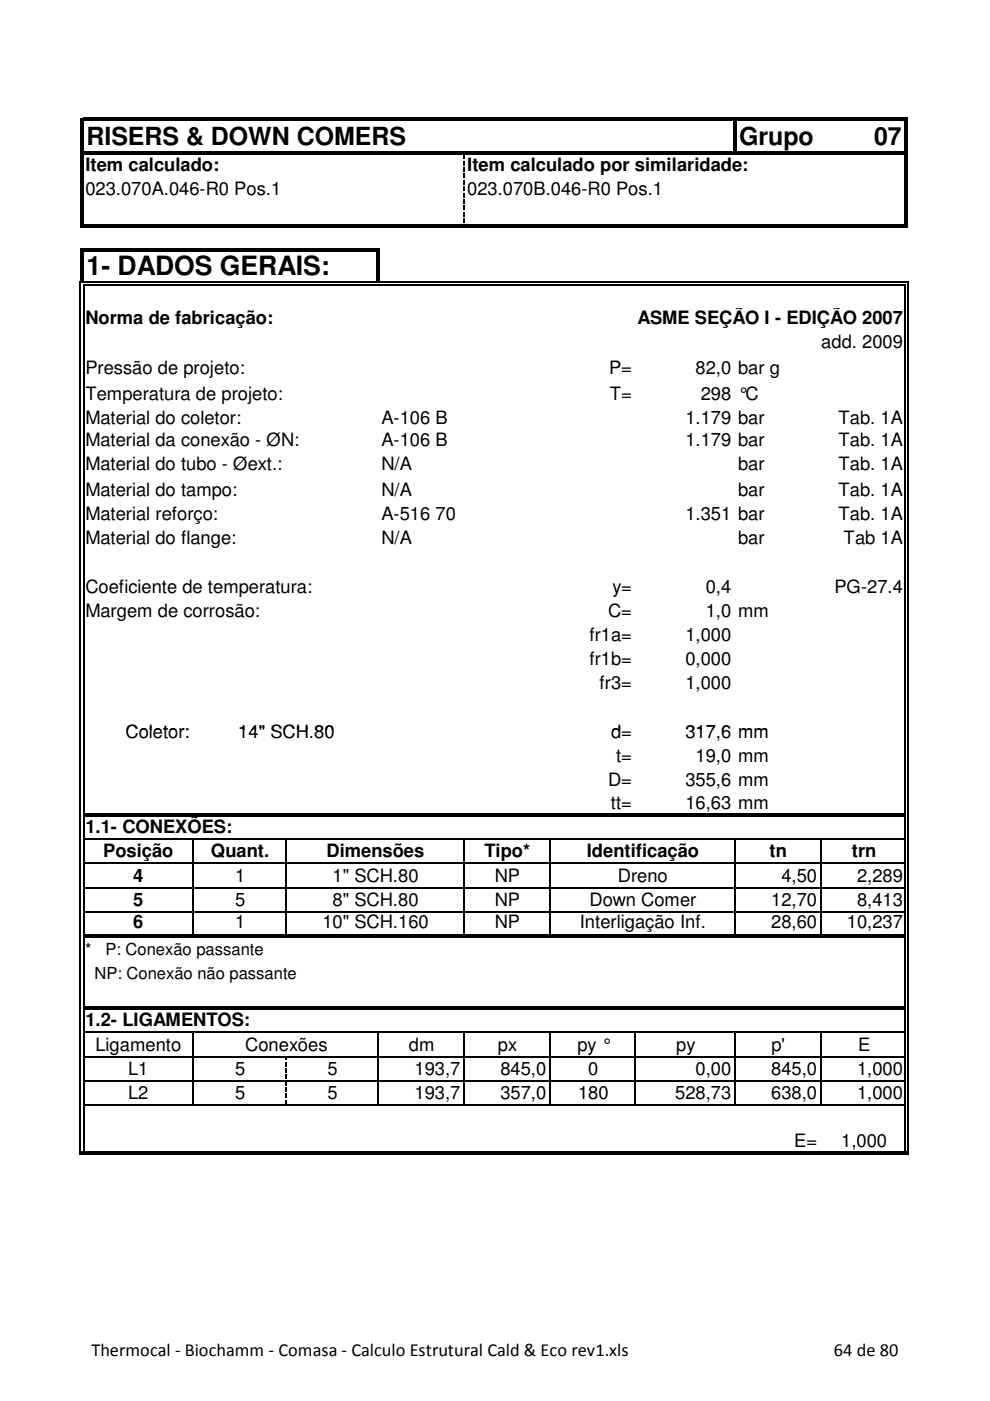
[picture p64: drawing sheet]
<svg xmlns="http://www.w3.org/2000/svg" width="210mm" height="297mm" viewBox="0 0 210 297" stroke-linecap="round" stroke-linejoin="round" font-family="sans-serif">
<defs><g id="words">
<text font-size="5.6" x="18.4" y="58.2">1- DADOS GERAIS:</text>
<g font-size="5.3">
<text x="18.3" y="30.8">RISERS &amp; DOWN COMERS</text>
<text x="156.8" y="30.8">Grupo</text>
<text x="185.4" y="30.8">07</text>
</g>
<g font-size="3.9">
<text x="18.1" y="36.3">Item calculado:</text>
<text x="18.1" y="41.4">023.070A.046-R0 Pos.1</text>
<text x="99.1" y="36.3">Item calculado por similaridade:</text>
<text x="99.1" y="41.4">023.070B.046-R0 Pos.1</text>
<text x="18.1" y="68.7">Norma de fabricação:</text>
<text x="135.2" y="68.7">ASME SEÇÃO I - EDIÇÃO 2007</text>
<text x="174.2" y="73.9">add. 2009</text>
<text x="18.1" y="79.2">Pressão de projeto:</text>
<text x="129.2" y="79.2">P=</text>
<text x="147.5" y="79.2">82,0 bar g</text>
<text x="18.1" y="84.7">Temperatura de projeto:</text>
<text x="18.1" y="89.8">Material do coletor:</text>
<text x="80.9" y="89.8">A-106 B</text>
<text x="129.4" y="84.7">T=</text>
<text x="145.4" y="89.8">1.179 bar</text>
<text x="148.6" y="84.7">298 °C</text>
<text x="177.8" y="89.8">Tab. 1A</text>
<text x="18.1" y="94.6">Material da conexão - ØN:</text>
<text x="80.9" y="94.6">A-106 B</text>
<text x="145.4" y="94.6">1.179 bar</text>
<text x="177.8" y="94.6">Tab. 1A</text>
<text x="18.1" y="99.7">Material do tubo - Øext.:</text>
<text x="80.9" y="99.7">N/A</text>
<text x="156.5" y="99.7">bar</text>
<text x="177.8" y="99.7">Tab. 1A</text>
<text x="18.1" y="105.2">Material do tampo:</text>
<text x="80.9" y="105.2">N/A</text>
<text x="156.5" y="105.2">bar</text>
<text x="177.8" y="105.2">Tab. 1A</text>
<text x="18.1" y="110.3">Material reforço:</text>
<text x="80.9" y="110.3">A-516 70</text>
<text x="145.4" y="110.3">1.351 bar</text>
<text x="177.8" y="110.3">Tab. 1A</text>
<text x="18.1" y="115.4">Material do flange:</text>
<text x="80.9" y="115.4">N/A</text>
<text x="156.5" y="115.4">bar</text>
<text x="178.9" y="115.4">Tab 1A</text>
<text x="18.1" y="125.7">Coeficiente de temperatura:</text>
<text x="129.9" y="125.7">y=</text>
<text x="149.7" y="125.7">0,4</text>
<text x="177" y="125.7">PG-27.4</text>
<text x="18.1" y="130.8">Margem de corrosão:</text>
<text x="129" y="130.8">C=</text>
<text x="149.7" y="130.8">1,0 mm</text>
<text x="125" y="135.9">fr1a=</text>
<text x="145.4" y="135.9">1,000</text>
<text x="125" y="141.1">fr1b=</text>
<text x="145.4" y="141.1">0,000</text>
<text x="127.2" y="146.2">fr3=</text>
<text x="145.4" y="146.2">1,000</text>
<text x="26.6" y="156.4">Coletor:</text>
<text x="50.5" y="156.4">14&quot; SCH.80</text>
<text x="129.6" y="156.4">d=</text>
<text x="130.7" y="161.5">t=</text>
<text x="145.4" y="156.4">317,6 mm</text>
<text x="147.5" y="161.5">19,0 mm</text>
<text x="129" y="166.7">D=</text>
<text x="145.4" y="166.7">355,6 mm</text>
<text x="129.6" y="171.4">tt=</text>
<text x="145.4" y="171.4">16,63 mm</text>
<text x="18.1" y="176.7">1.1- CONEXÕES:</text>
<text x="21.9" y="181.8">Posição</text>
<text x="44.7" y="181.8">Quant.</text>
<text x="69.3" y="181.8">Dimensões</text>
<text x="102.8" y="181.8">Tipo*</text>
<text x="124.5" y="181.8">Identificação</text>
<text x="163.2" y="181.8">tn</text>
<text x="180.7" y="181.8">trn</text>
<text x="28.3" y="186.9">4</text>
<text x="49.9" y="186.9">1</text>
<text x="70.5" y="186.9">1&quot; SCH.80</text>
<text x="104.9" y="186.9">NP</text>
<text x="131.1" y="186.9">Dreno</text>
<text x="165.7" y="186.9">4,50</text>
<text x="181.8" y="186.9">2,289</text>
<text x="28.3" y="196.8">6</text>
<text x="28.3" y="192">5</text>
<text x="49.9" y="196.8">1</text>
<text x="49.9" y="192">5</text>
<text x="68.4" y="196.8">10&quot; SCH.160</text>
<text x="70.5" y="192">8&quot; SCH.80</text>
<text x="104.9" y="196.8">NP</text>
<text x="104.9" y="192">NP</text>
<text x="123" y="196.8">Interligação Inf.</text>
<text x="125.1" y="192">Down Comer</text>
<text x="163.6" y="192">12,70</text>
<text x="163.6" y="196.8">28,60</text>
<text x="179.6" y="196.8">10,237</text>
<text x="181.8" y="192">8,413</text>
<text x="18.1" y="217.6">1.2- LIGAMENTOS:</text>
<text x="20.2" y="222.8">Ligamento</text>
<text x="27.2" y="227.9">L1</text>
<text x="49.9" y="227.9">5</text>
<text x="52" y="222.8">Conexões</text>
<text x="69.5" y="227.9">5</text>
<text x="86.7" y="222.8">dm</text>
<text x="87.9" y="227.9">193,7</text>
<text x="105.6" y="222.8">px</text>
<text x="106.1" y="227.9">845,0</text>
<text x="122.5" y="222.8">py °</text>
<text x="124.8" y="227.9">0</text>
<text x="143.4" y="222.8">py</text>
<text x="147.5" y="227.9">0,00</text>
<text x="163.6" y="227.9">845,0</text>
<text x="163.6" y="222.8">p'</text>
<text x="181.8" y="227.9">1,000</text>
<text x="182" y="222.8">E</text>
<text x="27.2" y="233">L2</text>
<text x="49.9" y="233">5</text>
<text x="69.5" y="233">5</text>
<text x="87.9" y="233">193,7</text>
<text x="106.1" y="233">357,0</text>
<text x="122.6" y="233">180</text>
<text x="143.2" y="233">528,73</text>
<text x="163.6" y="233">638,0</text>
<text x="181.8" y="233">1,000</text>
<text x="168.4" y="243.2">E=</text>
<text x="178.4" y="243.2">1,000</text>
<text x="19.4" y="287.4">Thermocal - Biochamm - Comasa - Calculo Estrutural Cald &amp; Eco rev1.xls</text>
<text x="176.9" y="287.4">64 de 80</text>
</g>
<g font-size="3.5">
<text x="18.1" y="202.5">*</text>
<text x="22.4" y="202.5">P: Conexão passante</text>
<text x="20" y="207.6">NP: Conexão não passante</text>
</g>
</g></defs>
<g fill="#000">
<path d="M17.7 25h174.9v.7h-174.9zM17.7 32.1h174.9v.7h-174.9zM98.2 33h.4v.7h-.4zM98.2 34.1h.4v1h-.4zM98.2 35.4h.4v1h-.4zM98.2 36.8h.4v1h-.4zM98.2 38.1h.4v1.1h-.4zM155.5 25.7h.7v7.1h-.7zM16.9 59.6h1v.3h-1zM17.1 25h.6v23.2h-.6zM17.1 52.6h.6v7h-.6zM17.7 47.5h174.9v.7h-174.9z"/>
<path d="M17.7 52.6h62.8v.7h-62.8zM79.8 53.3h.7v6.3h-.7zM98.2 39.5h.4v1h-.4zM98.2 40.9h.4v1h-.4zM98.2 42.2h.4v1h-.4zM98.2 43.6h.4v1h-.4zM98.2 44.9h.4v1h-.4zM98.2 46.3h.4v1h-.4zM98.2 47.6l.4 .1zM191.7 59.6h1v.3h-1zM191.9 25.7h.7v22.5h-.7zM16.9 59.6h.3v1h-.3z"/>
<path d="M17.6 60.3h.3v.3h-.3zM191.7 60.3h.4v.3h-.4zM192.4 59.6h.3v1h-.3zM17.9 172.5h173.8v.6h-173.8zM17.9 198.1h173.8v.7h-173.8zM17.9 213.4h173.8v.7h-173.8zM60.4 224.4h.3v.3h-.3zM60.4 225.1h.3v1h-.3zM60.4 226.4h.3v1.1h-.3zM60.4 227.8h.3v1h-.3zM60.4 229.5h.3v.7h-.3zM60.4 230.5h.3v1h-.3z"/>
<path d="M60.4 231.9h.3v1h-.3zM60.4 233.2h.3v1h-.3zM16.9 244.2h175.8v.7h-175.8z"/>
</g>
<g fill="none" stroke="#000" stroke-width=".34">
<path d="M17.9 59.8h173.8M17.1 60.6v183.6M17.7 60.6v183.6M17.9 60.5h173.8M191.9 60.6v183.6M192.6 60.6v183.6M17.9 177.9h173.8M41 178.1v20M60.6 178.1v20M98.4 178.1v20M116.6 178.1v20M155.8 178.1v20"/>
<path d="M174 178.1v20M17.9 183h173.8M17.9 188.2h173.8M17.9 193.3h173.8M17.9 218.9h173.8M41 219.1v15.3M80.2 219.1v15.3M98.4 219.1v15.3M116.6 219.1v15.3M134.8 219.1v15.3M155.8 219.1v15.3M174 219.1v15.3"/>
<path d="M17.9 224h173.8M17.9 229.1h173.8M17.9 234.3h173.8"/>
</g>
<use href="#words"/>
</svg>
